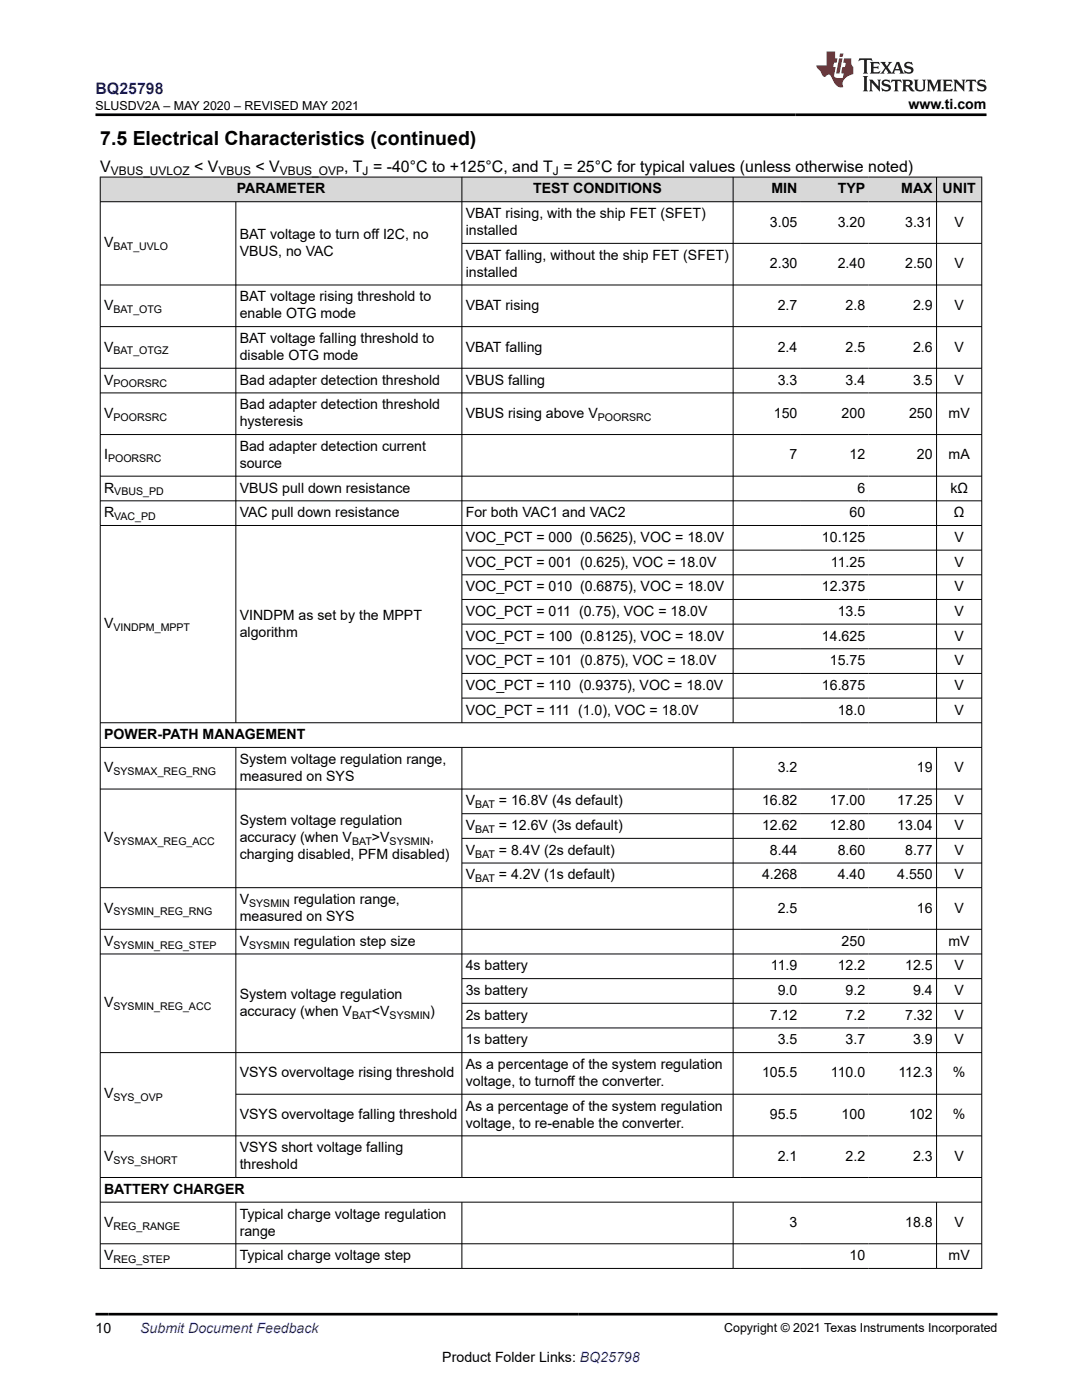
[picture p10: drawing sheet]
<svg xmlns="http://www.w3.org/2000/svg" width="216mm" height="279mm" viewBox="0 0 216 279" stroke-linecap="round" stroke-linejoin="round" font-family="sans-serif">
<defs><g id="words">
<text font-size="3.9" x="20" y="28.8">7.5 Electrical Characteristics (continued)</text>
<text font-size="3.2" fill="#00f" x="19.1" y="18.7">BQ25798</text>
<g font-size="3.2">
<text x="20" y="34.3">V</text>
<text x="38.7" y="34.3">&lt; V</text>
<text x="51" y="34.3">&lt; V</text>
<text x="68.7" y="34.3">, T = -40°C to +125°C, and T = 25°C for typical values (unless otherwise noted)</text>
</g>
<g font-size="2.8">
<text x="181.3" y="21.8">www.ti.com</text>
<text x="47.2" y="38.6">PARAMETER</text>
<text x="106.4" y="38.6">TEST CONDITIONS</text>
<text x="153.9" y="38.6">MIN</text>
<text x="167.2" y="38.6">TYP</text>
<text x="179.8" y="38.6">MAX</text>
<text x="188.1" y="38.6">UNIT</text>
<text x="47.8" y="47.7">BAT voltage to turn off I2C, no</text>
<text x="92.9" y="46.9">installed</text>
<text x="92.9" y="43.5">VBAT rising, with the ship FET (SFET)</text>
<text x="153.6" y="45.2">3.05</text>
<text x="167.2" y="45.2">3.20</text>
<text x="180.6" y="45.2">3.31</text>
<text x="190.4" y="45.2">V</text>
<text x="20.8" y="49.4">V</text>
<text x="47.8" y="51.1">VBUS, no VAC</text>
<text x="92.9" y="51.8">VBAT falling, without the ship FET (SFET)</text>
<text x="153.6" y="53.5">2.30</text>
<text x="167.2" y="53.5">2.40</text>
<text x="180.6" y="53.5">2.50</text>
<text x="190.4" y="53.5">V</text>
<text x="92.9" y="55.2">installed</text>
<text x="20.8" y="61.8">V</text>
<text x="47.8" y="60.2">BAT voltage rising threshold to</text>
<text x="47.8" y="63.5">enable OTG mode</text>
<text x="92.9" y="61.8">VBAT rising</text>
<text x="155.2" y="61.8">2.7</text>
<text x="168.7" y="61.8">2.8</text>
<text x="182.2" y="61.8">2.9</text>
<text x="190.4" y="61.8">V</text>
<text x="20.8" y="70.2">V</text>
<text x="47.8" y="68.5">BAT voltage falling threshold to</text>
<text x="47.8" y="71.8">disable OTG mode</text>
<text x="92.9" y="70.2">VBAT falling</text>
<text x="155.2" y="70.2">2.4</text>
<text x="168.7" y="70.2">2.5</text>
<text x="182.2" y="70.2">2.6</text>
<text x="190.4" y="70.2">V</text>
<text x="20.8" y="76.8">V</text>
<text x="47.8" y="76.8">Bad adapter detection threshold</text>
<text x="92.9" y="76.8">VBUS falling</text>
<text x="155.2" y="76.8">3.3</text>
<text x="168.7" y="76.8">3.4</text>
<text x="182.2" y="76.8">3.5</text>
<text x="190.4" y="76.8">V</text>
<text x="20.8" y="83.4">V</text>
<text x="47.8" y="81.7">Bad adapter detection threshold</text>
<text x="92.9" y="83.4">VBUS rising above V</text>
<text x="154.4" y="83.4">150</text>
<text x="167.9" y="83.4">200</text>
<text x="181.4" y="83.4">250</text>
<text x="189.3" y="83.4">mV</text>
<text x="47.8" y="90">Bad adapter detection current</text>
<text x="47.8" y="85.1">hysteresis</text>
<text x="20.8" y="91.7">I</text>
<text x="47.8" y="93.4">source</text>
<text x="157.5" y="91.7">7</text>
<text x="169.5" y="91.7">12</text>
<text x="183" y="91.7">20</text>
<text x="189.3" y="91.7">mA</text>
<text x="20.8" y="98.3">R</text>
<text x="47.8" y="98.3">VBUS pull down resistance</text>
<text x="171.1" y="98.3">6</text>
<text x="189.6" y="98.3">kΩ</text>
<text x="20.8" y="103.2">R</text>
<text x="47.8" y="103.2">VAC pull down resistance</text>
<text x="92.9" y="103.2">For both VAC1 and VAC2</text>
<text x="169.5" y="103.2">60</text>
<text x="190.3" y="103.2">Ω</text>
<text x="92.9" y="108.1">VOC_PCT = 000 (0.5625), VOC = 18.0V</text>
<text x="92.9" y="113.1">VOC_PCT = 001 (0.625), VOC = 18.0V</text>
<text x="164" y="108.1">10.125</text>
<text x="165.8" y="113.1">11.25</text>
<text x="190.4" y="108.1">V</text>
<text x="190.4" y="113.1">V</text>
<text x="92.9" y="118">VOC_PCT = 010 (0.6875), VOC = 18.0V</text>
<text x="164" y="118">12.375</text>
<text x="190.4" y="118">V</text>
<text x="20.8" y="125.4">V</text>
<text x="47.8" y="123.7">VINDPM as set by the MPPT</text>
<text x="92.9" y="122.9">VOC_PCT = 011 (0.75), VOC = 18.0V</text>
<text x="167.2" y="122.9">13.5</text>
<text x="190.4" y="122.9">V</text>
<text x="47.8" y="127.1">algorithm</text>
<text x="92.9" y="127.8">VOC_PCT = 100 (0.8125), VOC = 18.0V</text>
<text x="164" y="127.8">14.625</text>
<text x="190.4" y="127.8">V</text>
<text x="92.9" y="132.8">VOC_PCT = 101 (0.875), VOC = 18.0V</text>
<text x="92.9" y="137.7">VOC_PCT = 110 (0.9375), VOC = 18.0V</text>
<text x="164" y="137.7">16.875</text>
<text x="165.6" y="132.8">15.75</text>
<text x="190.4" y="132.8">V</text>
<text x="190.4" y="137.7">V</text>
<text x="92.9" y="142.6">VOC_PCT = 111 (1.0), VOC = 18.0V</text>
<text x="167.2" y="142.6">18.0</text>
<text x="190.4" y="142.6">V</text>
<text x="20.8" y="147.5">POWER-PATH MANAGEMENT</text>
<text x="20.8" y="154.1">V</text>
<text x="47.8" y="152.4">System voltage regulation range,</text>
<text x="47.8" y="155.8">measured on SYS</text>
<text x="155.2" y="154.1">3.2</text>
<text x="183" y="154.1">19</text>
<text x="190.4" y="154.1">V</text>
<text x="92.9" y="160.7">V</text>
<text x="99.6" y="160.7">= 16.8V (4s default)</text>
<text x="152.1" y="160.7">16.82</text>
<text x="165.6" y="160.7">17.00</text>
<text x="179.1" y="160.7">17.25</text>
<text x="190.4" y="160.7">V</text>
<text x="47.8" y="164.7">System voltage regulation</text>
<text x="92.9" y="165.7">V</text>
<text x="99.6" y="165.7">= 12.6V (3s default)</text>
<text x="152" y="165.7">12.62</text>
<text x="165.6" y="165.7">12.80</text>
<text x="179" y="165.7">13.04</text>
<text x="190.4" y="165.7">V</text>
<text x="20.8" y="168.1">V</text>
<text x="47.8" y="168.1">accuracy (when V</text>
<text x="47.8" y="171.5">charging disabled, PFM disabled)</text>
<text x="74.2" y="168.1">&gt;V</text>
<text x="85.9" y="168.1">,</text>
<text x="92.9" y="170.6">V</text>
<text x="99.6" y="170.6">= 8.4V (2s default)</text>
<text x="153.6" y="170.6">8.44</text>
<text x="167.2" y="170.6">8.60</text>
<text x="180.6" y="170.6">8.77</text>
<text x="190.4" y="170.6">V</text>
<text x="92.9" y="175.5">V</text>
<text x="99.6" y="175.5">= 4.2V (1s default)</text>
<text x="152.1" y="175.5">4.268</text>
<text x="167.2" y="175.5">4.40</text>
<text x="179.1" y="175.5">4.550</text>
<text x="190.4" y="175.5">V</text>
<text x="20.8" y="182.1">V</text>
<text x="47.8" y="180.4">V</text>
<text x="47.8" y="183.8">measured on SYS</text>
<text x="58.6" y="180.4">regulation range,</text>
<text x="155.2" y="182.1">2.5</text>
<text x="183" y="182.1">16</text>
<text x="190.4" y="182.1">V</text>
<text x="20.8" y="188.7">V</text>
<text x="47.8" y="188.7">V</text>
<text x="58.6" y="188.7">regulation step size</text>
<text x="167.9" y="188.7">250</text>
<text x="189.3" y="188.7">mV</text>
<text x="92.9" y="193.7">4s battery</text>
<text x="153.8" y="193.7">11.9</text>
<text x="167.2" y="193.7">12.2</text>
<text x="180.6" y="193.7">12.5</text>
<text x="190.4" y="193.7">V</text>
<text x="20.8" y="201">V</text>
<text x="47.8" y="199.3">System voltage regulation</text>
<text x="47.8" y="202.7">accuracy (when V</text>
<text x="74.2" y="202.7">&lt;V</text>
<text x="85.9" y="202.7">)</text>
<text x="92.9" y="198.6">3s battery</text>
<text x="92.9" y="203.5">2s battery</text>
<text x="153.6" y="203.5">7.12</text>
<text x="155.2" y="198.6">9.0</text>
<text x="168.7" y="198.6">9.2</text>
<text x="168.7" y="203.5">7.2</text>
<text x="180.6" y="203.5">7.32</text>
<text x="182.2" y="198.6">9.4</text>
<text x="190.4" y="198.6">V</text>
<text x="190.4" y="203.5">V</text>
<text x="92.9" y="208.4">1s battery</text>
<text x="155.2" y="208.4">3.5</text>
<text x="168.7" y="208.4">3.7</text>
<text x="182.2" y="208.4">3.9</text>
<text x="190.4" y="208.4">V</text>
<text x="47.8" y="215">VSYS overvoltage rising threshold</text>
<text x="92.9" y="213.3">As a percentage of the system regulation</text>
<text x="152" y="215">105.5</text>
<text x="165.8" y="215">110.0</text>
<text x="179.3" y="215">112.3</text>
<text x="190.1" y="215">%</text>
<text x="20.8" y="219.2">V</text>
<text x="92.9" y="221.7">As a percentage of the system regulation</text>
<text x="92.9" y="216.7">voltage, to turnoff the converter.</text>
<text x="47.8" y="223.3">VSYS overvoltage falling threshold</text>
<text x="92.9" y="225">voltage, to re-enable the converter.</text>
<text x="153.6" y="223.3">95.5</text>
<text x="167.9" y="223.3">100</text>
<text x="181.4" y="223.3">102</text>
<text x="190.1" y="223.3">%</text>
<text x="20.8" y="231.7">V</text>
<text x="47.8" y="230">VSYS short voltage falling</text>
<text x="47.8" y="233.3">threshold</text>
<text x="155.2" y="231.7">2.1</text>
<text x="168.7" y="231.7">2.2</text>
<text x="182.2" y="231.7">2.3</text>
<text x="190.4" y="231.7">V</text>
<text x="20.8" y="238.3">BATTERY CHARGER</text>
<text x="20.8" y="244.9">V</text>
<text x="47.8" y="243.2">Typical charge voltage regulation</text>
<text x="157.5" y="244.9">3</text>
<text x="180.6" y="244.9">18.8</text>
<text x="190.4" y="244.9">V</text>
<text x="20.8" y="251.5">V</text>
<text x="47.8" y="246.6">range</text>
<text x="47.8" y="251.5">Typical charge voltage step</text>
<text x="169.5" y="251.5">10</text>
<text x="189.3" y="251.5">mV</text>
<text x="19" y="266.1">10</text>
<text x="88.3" y="271.7">Product Folder Links: BQ25798</text>
</g>
<text font-size="2.8" fill="#00f" x="28" y="266.1">Submit Document Feedback</text>
<g font-size="2.5">
<text x="19" y="21.9">SLUSDV2A – MAY 2020 – REVISED MAY 2021</text>
<text x="144.5" y="265.8">Copyright © 2021 Texas Instruments Incorporated</text>
</g>
<g font-size="2.4">
<text x="22.1" y="34.9">VBUS_UVLOZ</text>
<text x="43.6" y="34.9">VBUS</text>
<text x="55.8" y="34.9">VBUS_OVP</text>
<text x="72.4" y="34.9">J</text>
<text x="110.3" y="34.9">J</text>
</g>
<g font-size="2.1">
<text x="22.7" y="49.9">BAT_UVLO</text>
<text x="22.6" y="62.4">BAT_OTG</text>
<text x="22.7" y="70.7">BAT_OTGZ</text>
<text x="22.7" y="77.3">POORSRC</text>
<text x="22.7" y="83.9">POORSRC</text>
<text x="119.3" y="83.9">POORSRC</text>
<text x="21.6" y="92.3">POORSRC</text>
<text x="22.8" y="98.9">VBUS_PD</text>
<text x="22.8" y="103.8">VAC_PD</text>
<text x="22.7" y="125.9">VINDPM_MPPT</text>
<text x="22.7" y="154.7">SYSMAX_REG_RNG</text>
<text x="94.8" y="161.3">BAT</text>
<text x="94.8" y="166.2">BAT</text>
<text x="22.6" y="168.7">SYSMAX_REG_ACC</text>
<text x="70.3" y="168.7">BAT</text>
<text x="77.7" y="168.7">SYSMIN</text>
<text x="94.8" y="171.2">BAT</text>
<text x="94.8" y="176.1">BAT</text>
<text x="22.7" y="182.7">SYSMIN_REG_RNG</text>
<text x="49.7" y="181">SYSMIN</text>
<text x="22.6" y="189.3">SYSMIN_REG_STEP</text>
<text x="49.7" y="189.3">SYSMIN</text>
<text x="22.6" y="201.6">SYSMIN_REG_ACC</text>
<text x="70.3" y="203.3">BAT</text>
<text x="77.7" y="203.3">SYSMIN</text>
<text x="22.7" y="219.8">SYS_OVP</text>
<text x="22.6" y="232.2">SYS_SHORT</text>
<text x="22.7" y="245.4">REG_RANGE</text>
<text x="22.7" y="252.1">REG_STEP</text>
</g>
</g></defs>
<g fill="#d8d8d8">
<path d="M20 35.3h175.9v5h-175.9z" fill-rule="evenodd"/>
<path d="M20.1 35.4h72v4.8h-72z" fill-rule="evenodd"/>
<path d="M92.2 35.4h54v4.8h-54z" fill-rule="evenodd"/>
<path d="M146.3 35.4h13.5v4.8h-13.5z" fill-rule="evenodd"/>
<path d="M159.8 35.4h13.5v4.8h-13.5z" fill-rule="evenodd"/>
<path d="M173.3 35.4h13.5v4.8h-13.5z" fill-rule="evenodd"/>
<path d="M186.9 35.4h8.9v4.8h-8.9z" fill-rule="evenodd"/>
</g>
<g fill="none" stroke="#000" stroke-width=".2">
<path d="M19.9 35.3h176.1M20 35.3v217.9M92.2 35.3v109M146.3 35.3v109M186.9 35.3v109M195.9 35.3v217.9M19.9 40.3h176.1M47.1 40.3v104M92.2 48.6h103.8M196 56.9h-176.1M19.9 65.2h176.1M19.9 73.5h176.1"/>
<path d="M19.9 78.4h176.1M19.9 86.7h176.1M19.9 95h176.1M19.9 100h176.1M19.9 104.9h176.1M92.2 109.8h103.8M92.2 114.7h103.8M92.2 119.6h103.8M92.2 124.6h103.8M92.2 129.5h103.8M92.2 134.4h103.8M92.2 139.3h103.8"/>
<path d="M19.9 149.2h176.1M19.9 157.5h176.1M47.1 149.2v85.9M92.2 149.2v85.9M146.3 149.2v85.9M186.9 149.2v85.9M196 144.2h-176.1M92.2 162.4h103.8M92.2 167.3h103.8M92.2 172.2h103.8M196 177.2h-176.1M19.9 185.5h176.1"/>
<path d="M19.9 190.4h176.1M92.2 195.3h103.8M47.1 218.4h148.9M92.2 200.2h103.8M92.2 205.1h103.8M196 210.1h-176.1M19.9 235h176.1M19.9 239.9h176.1M47.1 239.9v13.3M92.2 239.9v13.3M146.3 239.9v13.3M186.9 239.9v13.3"/>
<path d="M196 226.7h-176.1M19.9 248.2h176.1M19.9 253.1h176.1"/>
</g>
<path d="M171.5 11.6l-.2 .6 .5-.2h.6v.1v2.2l-.2 .4h1l-.2-.4v-2.2v-.1h.5l.6 .2-.2-.6zM173.6 12.4l.2 .3v1.6l-.2 .4h1.9l.1-.6a1.08 1.08 0 0 1-1.3 .2v-.7h.6l.4 .2v-.7l-.4 .2h-.6v-.5l.2-.2a1 1 0 0 1 1 .3l-.1-.5zM175.7 12.4l.9 1.1-1 1.2h.9l-.2-.2 .5-.8 .4 .8-.2 .2h1.6l-.2-.2 .2-.5h.9l.1 .5-.1 .2h.9l-.2-.4-.8-1.9h-.5l-.9 2.1-.9-1.1 .9-1h-.8l.2 .2-.4 .6-.4-.6 .2-.2zM179 12.8l.4 1h-.7zM180.7 12.5a.65 .65 0 0 0-.2 .7 .65 .65 0 0 0 .6 .5l.6 .1 .1 .3a.79 .79 0 0 1-.7 .4 .79 .79 0 0 1-.7-.5l.1 .7 .2-.1a.93 .93 0 0 0 1.1 0 .93 .93 0 0 0 .4-.9 1.46 1.46 0 0 0-1.2-.6l-.1-.3a1.09 1.09 0 0 1 1.2 .2l-.2-.6-.1 .1-.5-.2zM172.2 15.2l.2 .4v2.2l-.2 .4h1l-.2-.4v-2.2l.2-.4zM173.4 15.9l.2 .4v1.5l-.2 .4h.8l-.3-.4 .1-1.3 1.6 1.8v-2l.2-.4h-.7l.1 .2 .1 1.1-1.2-1.3zM176.2 16a.65 .65 0 0 0-.2 .8 .65 .65 0 0 0 .6 .4l.6 .2 .1 .2a.79 .79 0 0 1-.7 .4 .79 .79 0 0 1-.7-.5l.1 .7 .2-.1a.93 .93 0 0 0 1.1 .1 .93 .93 0 0 0 .4-1 1.46 1.46 0 0 0-1.2-.5l-.1-.4a1.09 1.09 0 0 1 1.2 .2l-.1-.6-.2 .1-.5-.1zM177.9 15.9l-.1 .6a.63 .63 0 0 1 .8-.3v1.6l-.3 .4h1l-.2-.4v-1.6a.66 .66 0 0 1 .8 .3l-.1-.6zM180 15.9l.2 .4v1.5l-.2 .4h1l-.2-.2-.1-.7h.5l.1 .2a.79 .79 0 0 0 1.2 .6l-1-.9a.61 .61 0 0 0 .6-.6 .61 .61 0 0 0-.5-.7zM180.8 16.2h.1a.47 .47 0 0 1 .5 .1 .47 .47 0 0 1 .1 .5l-.1 .1-.7 .1zM182.3 15.9l.2 .2a2.27 2.27 0 0 0 .4 2 1.04 1.04 0 0 0 1.7-.7v-1.3l.2-.2h-.8l.2 .4v1.1a.6 .6 0 0 1-.6 .6 .6 .6 0 0 1-.6-.6v-1.1l.3-.4zM184.9 15.9l.2 .4v1.5l-.2 .4h.8l-.3-.4v-1.4l.9 1.9 .9-1.9v1.4l-.3 .4h1l-.2-.4v-1.5l.2-.4h-.8l-.7 1.5-.6-1.5zM188.1 15.9l.2 .4v1.5l-.2 .4h1.9l.1-.6a1.09 1.09 0 0 1-1.3 .2v-.7h.6l.4 .2v-.6l-.4 .2h-.6v-.6l.2-.1a1.01 1.01 0 0 1 1 .3l-.1-.6zM190.2 15.9l.3 .4v1.5l-.3 .4h.8l-.2-.4v-1.3l1.6 1.8v-2l.2-.4h-.7l.2 .2v1.1l-1.2-1.3zM192.8 15.9l-.1 .6a.63 .63 0 0 1 .8-.3v1.6l-.3 .4h1l-.2-.4v-1.6a.66 .66 0 0 1 .8 .3l-.1-.6zM195.2 16a.65 .65 0 0 0-.2 .8 .65 .65 0 0 0 .6 .4l.6 .2 .2 .2a.79 .79 0 0 1-.7 .4 .79 .79 0 0 1-.7-.5l.1 .7 .2-.1a.93 .93 0 0 0 1 .1 .93 .93 0 0 0 .5-1 1.46 1.46 0 0 0-1.3-.5v-.4a1.09 1.09 0 0 1 1.2 .2l-.2-.6-.2 .1-.5-.1z" fill="#231f20"/>
<path d="M164.9 10.3v2.7h-2l.1 .4 .8 1a.95 .95 0 0 0 1 .9 .59 .59 0 0 1 .5-.4 .59 .59 0 0 1 .5 .3l.4 .8a1.59 1.59 0 0 0 2.1 1.4 1.61 1.61 0 0 1 1-2.3l1-.3-.1-1.5a1.59 1.59 0 0 1-.3-1.7h-1.5l-.2 .9h.6l-.2 .9h-.5l-.2 .9v.3l.4 .1-.1 .9h-.7a.73 .73 0 0 1-1-.7l.3-1.5h-.5l.1-.9h.5l.2-.9h-.5v-1.3zM167.4 11.6l-.6 3.1h.7l.6-3.1zM167.6 10.7l-.1 .6h.7l.1-.6z" fill="#ed1c24"/>
<path d="M19 22.9h177.8M19 262.3h180" fill="none" stroke="#000" stroke-width=".53"/>
<use href="#words"/>
</svg>
